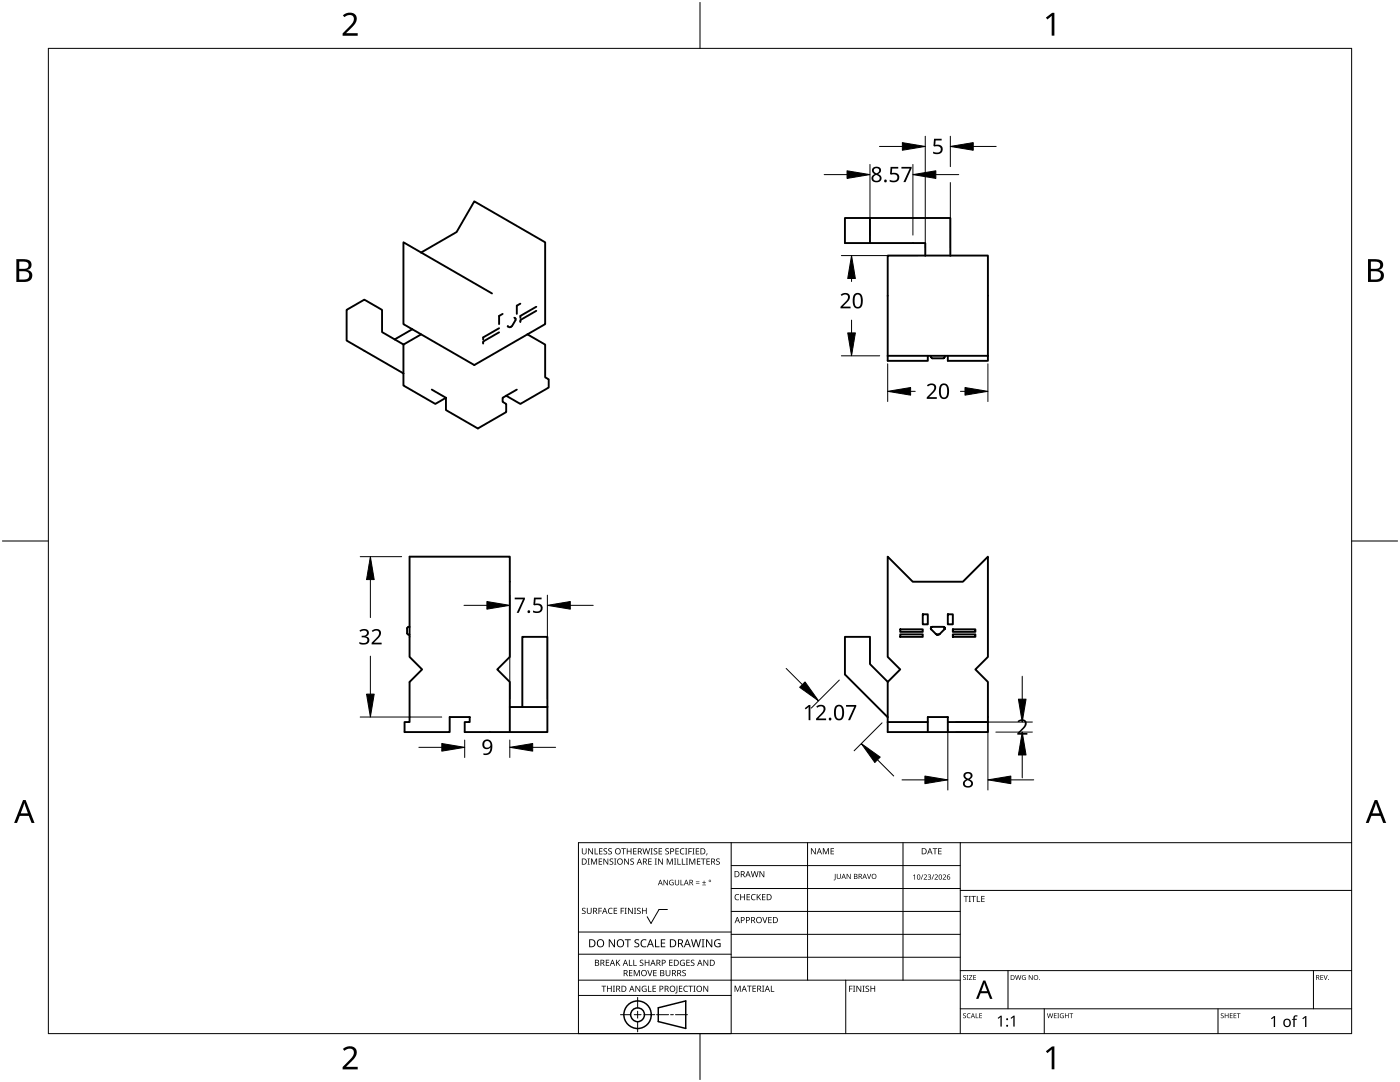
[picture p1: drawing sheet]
<svg xmlns="http://www.w3.org/2000/svg" width="279mm" height="216mm" viewBox="0 0 279 216" stroke-linecap="round" stroke-linejoin="round" font-family="sans-serif">
<g fill="none" stroke="#000" stroke-width=".38">
<path d="M84 50.4l7.1-4.1 3.6-6.1 14.1 8.1v16.4l-3.5 2M84 50.4l14.2 8.2M84.1 50.4l-3.6-2.1v16.4l1.8 1M173.6 43.5h16.1v7.5M173.6 43.5v5M173.6 43.5h-5v5h5M173.6 48.5h11.1v2.5M184.7 51h5M184.7 51h-7.5v21h8v-1M189.7 51h7.5v20M78.8 67.7l1.7 1M78.8 67.7l-2.6-1.4v-4.5l-3.5-2-3.5 2v6.2l11.3 6.5"/>
<path d="M80.5 74.5v2.4l6.4 3.7 2.1-1.2M80.5 68.7v5.8M82.3 65.7l12.4 7.1 10.6-6.1M82.3 65.7l-3.5 2M84.1 66.7l-3.6 2M86.2 77.7l2.8 1.7M99.6 66.3l-3.2 1.8v.5M99.6 65.5l-3.2 1.8v.4M100.3 62.6l-.7 .4v1.7M101 79l-.7 .4v.8l.7 .4v1.6l-5.6 3.3-6.4-3.7v-2.4M101.3 65.1h.1M102.6 63.4l.3 .2v.3l-.7 1.1-.4 .3-.5-.2"/>
<path d="M103.1 77.7l-2.1 1.3M103.8 60.6l-.7 .4v1.6M105.3 66.7l3.5 2.1v6.5l.7 .4v1.6l-5.7 3.3-2.8-1.6M107 62l-3.2 1.9v.4M107 61.2l-3.2 1.8v.5M185.8 71.2h.1M185.8 71v.2M188.5 71v.2l-.2 .3h-2.3l-.2-.3M197.2 71v1h-8v-1M197.2 71h-20M81.7 125.1h-.2l-.3 .2v1.1l.3 .2h.2M177.2 136.1v7"/>
<path d="M177.2 136.1l-3.6-3.6v-5.4h-5v7.5l8.6 8.5M177.2 136.1l2.5-2.5-2.5-2.5v-20l5 5h10l5-5v20l-2.5 2.5 2.5 2.5v8M179.7 126.6h4.5v.5h-4.5zM179.7 125.6h4.5v.5h-4.5zM184.2 122.6h1v2h-1zM185.8 125.4h.1M185.8 125.4v.1M185.8 125.5h.1M185.8 125.2v.2M185.8 125.2h.1M185.8 125.6h.1M185.8 125.6l1.2 1"/>
<path d="M185.9 125.2h-.1M185.9 125.1v.1M185.9 125.1h.1M187 126.6h.1M187.1 126.6h.1M187.3 126.6h-.2M187.3 126.6h.1M187.5 126.5l-.1 .1M187.5 126.5h.1M188.3 125.1h-2.4M188.3 125.1h.1M188.4 125.1h.1"/>
<path d="M188.4 125.1l.1 .1M188.5 125.2h.1M188.5 125.5l-.9 1M188.5 125.2v.1M188.5 125.5h.1M188.5 125.3h.1M188.5 125.3v.1M188.5 125.4v.1M188.5 125.4h.1M189.2 122.6h1v2h-1zM190.2 125.6h4.5v.5h-4.5zM190.2 126.6h4.5v.5h-4.5z"/>
<path d="M101.7 141.1v-5l-2.5-2.5 2.5-2.5v-20h-20v20l2.5 2.5-2.5 2.5v8h-1v2h9v-3h4v1h-1v2h9M101.7 141.1v5M109.2 141.1v5h-7.5M109.2 141.1v-14h-5v14M109.2 141.1h-7.5M177.2 143.1v3h12M177.2 144.1h8M189.2 144.1v-1h-4v3M189.2 144.1h8M189.2 144.1v2M197.2 144.1v2h-8"/>
</g>
<path d="M9.7 9.7h260v196.5h-260z" fill="none" stroke="#000" stroke-width=".2"/>
<path d="M139.7 .5v9.2M.5 108h9.2M269.7 108h9.2M139.7 206.2v9.2" fill="none" stroke="#000" stroke-width=".2"/>
<g fill="#000">
<path d="M68.4 3.1a1.64 1.64 0 0 1 2.8 .4 2.52 2.52 0 0 1-1.2 2.2l-.9 .9h2.3v.5h-3v-.4l1.2-1.2a1.95 1.95 0 0 0 .9-2.2 1.23 1.23 0 0 0-1.8 .1zM208.7 3.5l1.3-.9h.4v4.5h-.5v-4l-.9 .8zM68.4 209.3a1.64 1.64 0 0 1 2.8 .4 2.52 2.52 0 0 1-1.2 2.2l-.9 1h2.3v.5h-3v-.5l1.2-1.2a1.95 1.95 0 0 0 .9-2.1 1.23 1.23 0 0 0-1.8 .1zM208.7 209.8l1.3-1h.4v4.6h-.5v-4l-.9 .7z"/>
<path d="M3.3 51.7h1.3a1.28 1.28 0 0 1 1.7 1.3 1.04 1.04 0 0 1-.9 .9 1.23 1.23 0 0 1 1 1.5 1.23 1.23 0 0 1-1.5 .9h-1.6zM3.8 54.1v1.7h1a.86 .86 0 0 0 1-.9 .86 .86 0 0 0-1.1-.8zM3.8 52.2v1.4h.9a.78 .78 0 0 0 1-.7 .78 .78 0 0 0-1.1-.7z"/>
<path d="M273 51.7h1.3a1.28 1.28 0 0 1 1.7 1.3 1.04 1.04 0 0 1-.8 .9 1.23 1.23 0 0 1 1 1.5 1.23 1.23 0 0 1-1.6 .9h-1.6zM273.6 54.1v1.7h.9a.86 .86 0 0 0 1.1-.9 .86 .86 0 0 0-1.1-.8zM273.6 52.2v1.4h.8a.78 .78 0 0 0 1-.7 .78 .78 0 0 0-1.1-.7z"/>
<path d="M4.6 159.6h.5l1.8 4.6h-.6l-.6-1.4h-1.8l-.5 1.4h-.6zM4.8 160.2l-.7 2.1h1.5z"/>
<path d="M274.3 159.6h.6l1.7 4.6h-.6l-.5-1.4h-1.8l-.6 1.4h-.5zM274.6 160.2l-.7 2.1h1.4z"/>
</g>
<g fill="none" stroke="#000" stroke-width=".2">
<path d="M145.9 168.1v38.1h-30.5v-38.1h154.3M145.9 172.7h45.7M145.9 177.3h45.7M161.2 168.1v27.5M180.2 168.1v27.5M191.6 168.1v38.1M191.6 177.7h78.1M115.4 198.6h30.5M115.4 195.6h76.2M115.4 190.4h30.5M115.4 186h30.5M127.3 199v2.1"/>
<path d="M133.2 181.5h-1.7l-1.6 2.8-.7-1.4M145.9 181.9h45.7M145.9 186.4h45.7M145.9 191h45.7M168.8 195.6v10.6M191.6 193.7h78.1M201.2 193.7v7.6M262.1 193.7v7.6M123.8 202.5h2.1M126.6 202.5h1.3M127.3 201.8v1.4M127.3 203.8v2.1"/>
<path d="M128.6 202.5h2.1M131 202.5h2.4M133.8 202.5h.6M134.8 202.5h2.4M191.6 201.3h78.1M208.4 201.3v4.9M243.1 201.3v4.9"/>
</g>
<g fill="#000">
<path d="M116.1 169.3h.2v.8a.32 .32 0 0 0 .3 .3 .32 .32 0 0 0 .3-.3v-.8h.2v.8a.47 .47 0 0 1-.5 .4 .47 .47 0 0 1-.5-.5zM117.3 171.3h.4l-.1 .1v1l.1 .1h-.4l.1-.1v-1zM117.4 169.3h.2l.6 1v-1h.1v1.2h-.1l-.7-1v1h-.1zM117.9 171.3h.3l.3 1 .4-1h.3v1.2h-.2v-1l-.4 1h-.1l-.4-1v1h-.2zM118.7 169.3h.1v1h.6v.2h-.7zM119.5 171.3h.7v.1h-.6v.4h.5v.2h-.5v.4h.6v.1h-.7zM119.6 169.3h.6v.1h-.5v.4h.5v.1h-.5v.4h.5v.2h-.6zM120.5 169.4l.4-.1h.3l-.1 .1a.25 .25 0 0 0-.4-.1 .25 .25 0 0 0 0 .4l.4 .3 .1 .2-.3 .3-.5-.1v-.1h.2a.27 .27 0 0 0 .4-.1 .27 .27 0 0 0-.3-.3l-.2-.2zM120.4 171.3h.2l.7 1-.1-1h.2v1.2h-.2l-.6-1v1h-.2zM121.4 169.4l.5-.1h.2v.1a.25 .25 0 0 0-.4-.1 .25 .25 0 0 0 0 .4l.4 .3v.2l-.2 .3-.5-.1v-.1h.1a.27 .27 0 0 0 .5-.1 .27 .27 0 0 0-.4-.3l-.2-.2zM121.7 171.4l.4-.1 .3 .1-.1 .1a.25 .25 0 0 0-.4-.1 .25 .25 0 0 0 0 .4 .42 .42 0 0 1 .5 .5 .42 .42 0 0 1-.7 .2l-.1-.2 .2 .1a.27 .27 0 0 0 .5-.2 .27 .27 0 0 0-.4-.3l-.2-.2zM122.6 171.3h.4l-.1 .1v1l.1 .1h-.4l.1-.1v-1z"/>
<path d="M124 169.3h.9v.1h-.4v1.1h-.1v-1.1h-.4zM124.6 171.3h.1l.7 1v-1h.1v1.2h-.2l-.6-1v1h-.1zM125.1 169.3h.1v.5h.7v-.5h.1v1.2h-.1v-.6h-.7v.6h-.1zM125.8 171.4l.5-.1 .2 .1v.1a.25 .25 0 0 0-.4-.1 .25 .25 0 0 0 0 .4 .42 .42 0 0 1 .4 .5 .42 .42 0 0 1-.7 .2v-.2l.1 .1a.27 .27 0 0 0 .5-.2 .27 .27 0 0 0-.4-.3l-.2-.2zM126.4 169.3h.6v.1h-.5v.4h.5v.1h-.5v.4h.5v.2h-.6zM128.2 169.3h.2l.2 1 .3-1h.2l.2 1 .3-1h.1l-.3 1.2h-.1l-.3-1.1-.3 1.1h-.2zM129.4 171.3h.7v.1h-.6v.4h.5v.2h-.5v.4h.6v.1h-.7zM129.8 169.3h.5l-.2 .1v1l.2 .1h-.5l.2-.1v-1zM130.7 171.3h.4l-.1 .1v1l.1 .1h-.4l.1-.1v-1zM130.5 169.4l.4-.1h.3l-.1 .1a.25 .25 0 0 0-.4-.1 .25 .25 0 0 0 0 .4l.4 .3 .1 .2-.2 .3-.6-.1v-.1h.2a.27 .27 0 0 0 .4-.1 .27 .27 0 0 0-.3-.3l-.2-.2zM131.4 169.3h.7v.1h-.5v.4h.5v.1h-.5v.4h.5v.2h-.7zM131.3 171.3h.2l.7 1v-1h.1v1.2h-.2l-.6-1v1h-.2z"/>
<path d="M132.4 175.6h.2l.6 .9v-.9h.1v1h-.2l-.6-.9v.9h-.1zM132.8 169.4l.4-.1h.3l-.1 .1a.25 .25 0 0 0-.3-.1 .25 .25 0 0 0 0 .4l.4 .3v.2l-.2 .3-.5-.1v-.1h.1a.27 .27 0 0 0 .5-.1 .27 .27 0 0 0-.4-.3l-.2-.2zM133.1 171.3h.2l.4 1 .4-1h.2v1.2h-.2v-1l-.4 1h-.1l-.4-1v1h-.1zM133.7 175.7l.5-.2 .2 .1v.1a.45 .45 0 0 0-.7 .4 .45 .45 0 0 0 .6 .4v-.3h-.2v-.1h.3v.5a.6 .6 0 0 1-.8-.1 .6 .6 0 0 1 .1-.8zM134.5 171.3h.5l-.2 .1v1l.2 .1h-.5l.2-.1v-1zM135.2 171.3h.1v1.1h.6v.1h-.7zM134.8 169.3h.7v.1h-.6v.4h.5v.1h-.5v.4h.6v.2h-.7zM134.7 175.6h.1v.7a.28 .28 0 0 0 .3 .2 .28 .28 0 0 0 .3-.2v-.7h.1v.7a.42 .42 0 0 1-.4 .4 .42 .42 0 0 1-.4-.4zM135.8 175.6h.2v.9h.4v.1h-.6zM136.1 171.3h.1v1.1h.6v.1h-.7zM135.8 169.4l.4-.1h.4l-.1 .1h-.2a.49 .49 0 0 0-.4 .6 .49 .49 0 0 0 .7 .3 .52 .52 0 0 1-.7 .1 .52 .52 0 0 1-.2-.6zM136.7 169.3h.5l-.2 .1v1l.2 .1h-.5l.2-.1v-1z"/>
<path d="M136.9 171.3h.4l-.1 .1v1l.1 .1h-.4l.1-.1v-1zM137.4 169.3h.7v.1h-.6v.4h.5v.2h-.5v.5h-.1zM137.5 171.3h.3l.3 1 .4-1h.3v1.2h-.2v-1l-.4 1h-.1l-.4-1v1h-.2zM138.2 169.3h.4l-.1 .1v1l.1 .1h-.4l.1-.1v-1zM138.9 176.2h.7v.1h-.7zM138.9 175.9h.7v.1h-.7zM138.9 169.3h.6v.1h-.5v.4h.5v.1h-.5v.4h.5v.2h-.6zM139.1 171.3h.7v.1h-.6v.4h.5v.2h-.5v.4h.6v.1h-.7zM140.1 176.5h.8v.1h-.8zM139.9 171.3h.9v.1h-.4v1.1h-.1v-1.1h-.4zM140.5 175.7h.1v.3h.3v.2h-.3v.3h-.1v-.3h-.4v-.2h.4zM141 170.3h.2l-.3 .4z"/>
<path d="M141 171.3h.7v.1h-.6v.4h.5v.2h-.5v.4h.6v.1h-.7zM143 171.4l.4-.1 .2 .1v.1a.25 .25 0 0 0-.4-.1 .25 .25 0 0 0 0 .4 .42 .42 0 0 1 .5 .5 .42 .42 0 0 1-.7 .2l-.1-.2 .2 .1a.27 .27 0 0 0 .4-.2 .27 .27 0 0 0-.3-.3l-.3-.2zM146.8 178.6l.4-.2 .3 .1v.1a.49 .49 0 0 0-.7 .4 .49 .49 0 0 0 .7 .5 .52 .52 0 0 1-.7 0 .52 .52 0 0 1-.2-.6zM147.7 178.4h.2v.5h.6v-.5h.2v1.2h-.2v-.5h-.6v.5h-.2zM149 178.4h.7v.1h-.5v.4h.4v.2h-.4v.4h.5v.1h-.7zM150 178.6l.5-.2 .3 .1-.1 .1a.49 .49 0 0 0-.7 .4 .49 .49 0 0 0 .8 .5 .52 .52 0 0 1-.7 0 .52 .52 0 0 1-.2-.6zM149.8 173.8h.2l.3 1.1 .2-1.1h.2l.3 1.1 .2-1.1h.2l-.3 1.2h-.2l-.3-1-.3 1h-.1zM151 178.4h.2v.6l.5-.6h.2l-.5 .5 .5 .7h-.2l-.4-.6-.1 .6h-.2zM151.6 173.8h.1l.7 1v-1h.1v1.2h-.1l-.7-1v1h-.1zM152.1 178.4h.7v.1h-.6v.4h.5v.2h-.5v.4h.6v.1h-.7zM161.8 169.3h.2l.7 1v-1h.1v1.2h-.2l-.6-1v1h-.2zM164.2 169.3h.2l.4 .9 .4-.9h.2v1.2h-.1v-1.1l-.4 1.1h-.1l-.4-1.1v1.1h-.2z"/>
<path d="M165.8 169.3h.6v.1h-.5v.4h.5v.1h-.5v.4h.5v.2h-.6zM166.6 174.4h.1v1l-.3 .3v-.2l.2-.1zM167 174.4h.1v.6a.26 .26 0 0 0 .3 .3 .26 .26 0 0 0 .3-.3v-.6h.1v.6a.39 .39 0 0 1-.4 .4 .39 .39 0 0 1-.4-.4zM169 174.4h.1l.6 .8v-.8h.1v1h-.2l-.5-.9v.9h-.1zM173 174.4h.2l.2 .8 .3-.8h.2l-.4 1h-.1zM182.2 174.7l.4-.2v1h-.1v-.9l-.2 .2zM184.1 174.5h.2l-.4 1h-.1zM184.4 174.6a.37 .37 0 0 1 .5 0 .37 .37 0 0 1-.2 .6l-.2 .2h.5v.1h-.7l.3-.4a.27 .27 0 0 0 .3-.3 .27 .27 0 0 0-.4-.2zM185.2 174.6h.5l.1 .2-.2 .2a.32 .32 0 0 1 .2 .4 .32 .32 0 0 1-.5 .1l-.1-.1a.26 .26 0 0 0 .3 .1 .26 .26 0 0 0 .1-.4l-.3-.2a.23 .23 0 0 0 .3 0 .23 .23 0 0 0-.1-.4 .23 .23 0 0 0-.3 .2zM186.3 174.5h.1l-.4 1h-.1zM186.1 169.3h.9v.1h-.3v1.1h-.2v-1.1h-.4zM186.5 174.6a.37 .37 0 0 1 .6 0 .37 .37 0 0 1-.2 .6l-.2 .2h.5v.1h-.7l.3-.4a.27 .27 0 0 0 .2-.3 .27 .27 0 0 0-.3-.2z"/>
<path d="M187.2 169.3h.7v.1h-.5v.4h.5v.1h-.5v.4h.5v.2h-.7zM188.2 174.6a.37 .37 0 0 1 .5 0 .37 .37 0 0 1-.2 .6l-.2 .2h.5v.1h-.7l.3-.4a.27 .27 0 0 0 .3-.3 .27 .27 0 0 0-.4-.2zM192.3 178.8h.9v.1h-.3v1.1h-.2v-1.1h-.4zM193.3 178.8h.5l-.2 .1v1l.2 .1h-.5l.2-.1v-1zM193.8 178.8h1v.1h-.4v1.1h-.2v-1.1h-.4zM194.9 178.8h.2v1.1h.5v.1h-.7zM195.8 178.8h.7v.1h-.5v.4h.5v.1h-.5v.5h.5v.1h-.7zM116.2 181.3l.4-.2 .3 .1-.1 .1a.25 .25 0 0 0-.4-.1 .25 .25 0 0 0 0 .4l.4 .2 .1 .3-.3 .3-.5-.1v-.1h.2a.27 .27 0 0 0 .4-.1 .27 .27 0 0 0-.3-.3l-.2-.2zM117.1 181.1h.2v.8a.32 .32 0 0 0 .3 .3 .32 .32 0 0 0 .3-.3v-.8h.2v.8a.47 .47 0 0 1-.5 .5 .47 .47 0 0 1-.5-.5zM119.4 181.1h.7v.2h-.5v.4h.5v.1h-.5v.6h-.2zM120 196.7h1v.1h-.4v1.1h-.2v-1.1h-.4zM120.9 191.5h.7v.1h-.5v.4h.4v.2h-.4v.4h.5v.1h-.7z"/>
<path d="M121.5 181.3l.4-.2 .4 .1-.1 .1a.49 .49 0 0 0-.7 .5 .49 .49 0 0 0 .7 .4 .52 .52 0 0 1-.6 .1 .52 .52 0 0 1-.3-.6zM121.1 196.7h.2v.5h.6v-.5h.2v1.2h-.2v-.6h-.6v.6h-.2zM121.5 187.4h.2l.9 1.3v-1.3h.1v1.6h-.2l-.8-1.3v1.3h-.2zM122.3 196.7h.4l-.1 .1v1l.1 .1h-.4l.2-.1v-1zM122.5 181.1h.7v.2h-.6v.4h.5v.1h-.5v.4h.6v.2h-.7zM122.9 191.5h.2v.6l.5-.6h.2l-.5 .5 .5 .7h-.2l-.4-.6-.1 .6h-.2zM123.9 181.1h.6v.2h-.5v.4h.5v.1h-.5v.6h-.1zM124.7 181.1h.4l-.2 .2v.9l.2 .2h-.4l.1-.2v-.9zM124.7 187.4h1.2v.2h-.5v1.4h-.2v-1.4h-.5zM125.5 191.5h.2v1.1h.5v.1h-.7zM125.5 193.6h.7v.1h-.5v.4h.5v.1h-.5v.4h.5v.2h-.7zM125.3 181.1h.2l.7 1.1-.1-1.1h.2v1.3h-.2l-.6-1v1h-.2z"/>
<path d="M126.4 191.5h.2v1.1h.5v.1h-.7zM126.5 181.1h.5l-.2 .2v.9l.2 .2h-.5l.2-.2v-.9zM126.5 193.6h.2l.4 1 .4-1h.2v1.2h-.2v-1.1l-.4 1.1h-.1l-.4-1.1v1.1h-.1zM126.7 187.6l.3-.2 .6 .1-.2 .1a.33 .33 0 0 0-.6 .2 .33 .33 0 0 0 .4 .4 .47 .47 0 0 1 .4 .6 .47 .47 0 0 1-.7 .2h-.3v-.2h.2a.35 .35 0 0 0 .6-.2 .35 .35 0 0 0-.5-.4l-.3-.2zM126.8 196.7h.2l.6 1v-1h.2v1.2h-.2l-.7-1 .1 1h-.2zM127.2 181.3l.4-.2 .3 .1-.1 .1a.25 .25 0 0 0-.4-.1 .25 .25 0 0 0 0 .4l.4 .2 .1 .3-.3 .3-.5-.1v-.1h.2a.27 .27 0 0 0 .4-.1 .27 .27 0 0 0-.3-.3l-.2-.2zM127.7 191.6l.5-.1 .2 .1v.1a.25 .25 0 0 0-.4-.1 .25 .25 0 0 0 0 .4l.4 .2v.3l-.2 .2h-.5v-.2l.1 .1a.27 .27 0 0 0 .5-.2 .27 .27 0 0 0-.4-.3l-.2-.2zM128 187.6l.6-.2 .4 .1v.2a.64 .64 0 0 0-1 .5 .64 .64 0 0 0 1 .6v.2a.83 .83 0 0 1-1.1-.3 .83 .83 0 0 1 .1-1.1zM128.2 196.8l.6-.1 .2 .1v.1a.5 .5 0 0 0-.8 .4 .5 .5 0 0 0 .7 .5v-.4h-.3v-.1h.4v.6a.66 .66 0 0 1-.8-.2 .66 .66 0 0 1 0-.9zM128.1 181.1h.2v.6h.6v-.6h.2v1.3h-.2v-.6h-.6v.6h-.2zM129.2 193.6h.1l.4 1 .3-1h.2l-.4 1.2h-.2zM129.3 196.7h.2v1.1h.5v.1h-.7z"/>
<path d="M128.7 191.5h.1v.5h.6v-.5h.2v1.2h-.2v-.5h-.6v.5h-.1zM130.7 187.4h.2v1.4h.7v.2h-.9zM130.2 196.7h.7v.1h-.5v.4h.5v.1h-.5v.5h.5v.1h-.7zM130.4 193.6h.6v.1h-.5v.4h.5v.1h-.5v.4h.5v.2h-.6zM131.9 187.4h.9v.2h-.7v.5h.6v.2h-.6v.5h.7v.2h-.9zM132.8 193.6h.2v.7a.32 .32 0 0 0 .3 .4 .32 .32 0 0 0 .3-.4v-.7h.2v.7a.47 .47 0 0 1-.5 .5 .47 .47 0 0 1-.5-.5zM133.5 191.5h.7v.1h-.5v.4h.5v.2h-.5v.4h.5v.1h-.7zM135 196.7h.2v1.3l-.1 .2h-.3l-.1-.1 .3-.2zM135.5 196.7h.7v.1h-.5v.4h.4v.1h-.4v.5h.5v.1h-.7zM135.8 191.7l.5-.2 .4 .1-.1 .1a.5 .5 0 0 0-.8 .4 .5 .5 0 0 0 .7 .5v-.4h-.2v-.1h.4v.6a.66 .66 0 0 1-.9-.1 .66 .66 0 0 1 0-.9zM136.2 193.7l.4-.2 .3 .1-.1 .1a.25 .25 0 0 0-.4-.1 .25 .25 0 0 0 0 .4 .42 .42 0 0 1 .5 .6 .42 .42 0 0 1-.7 .2l-.1-.2h.2a.27 .27 0 0 0 .5-.1 .27 .27 0 0 0-.4-.3l-.2-.2zM136.5 196.8l.5-.1 .3 .1-.1 .1a.49 .49 0 0 0-.7 .4 .49 .49 0 0 0 .8 .4 .52 .52 0 0 1-.7 .1 .52 .52 0 0 1-.2-.6z"/>
<path d="M137 191.5h.7v.1h-.6v.4h.5v.2h-.5v.4h.6v.1h-.7zM137.4 196.7h.9v.1h-.4v1.1h-.1v-1.1h-.4zM137.9 191.6l.4-.1 .3 .1-.1 .1a.25 .25 0 0 0-.4-.1 .25 .25 0 0 0 0 .4l.4 .2 .1 .3-.2 .2h-.6v-.2l.2 .1a.27 .27 0 0 0 .5-.2 .27 .27 0 0 0-.4-.3l-.2-.2zM138.4 196.7h.4l-.1 .1v1l.1 .1h-.4l.1-.1v-1zM137.9 187.4h.2l.3 1.4 .4-1.4h.2l.4 1.4 .3-1.4h.2l-.4 1.6h-.2l-.4-1.3-.4 1.3h-.2zM140 187.4h.6l-.2 .2v1.3l.2 .1h-.6l.2-.1v-1.3zM140.4 196.7h.1l.7 1v-1h.1v1.2h-.1l-.7-1v1h-.1zM140.4 191.5h.2l.6 1v-1h.1v1.2h-.1l-.7-1v1h-.1zM140.9 187.4h.2l.9 1.3v-1.3h.2v1.6h-.3l-.8-1.3v1.3h-.2zM142.7 187.6l.7-.2 .4 .1-.1 .2a.65 .65 0 0 0-1 .5 .65 .65 0 0 0 .9 .6v-.4h-.3v-.2h.5v.7a.86 .86 0 0 1-1.1-.1 .86 .86 0 0 1 0-1.2zM146.6 196.7h.2l.4 1 .4-1h.2v1.2h-.1v-1.1l-.4 1.1h-.2l-.4-1.1v1.1h-.1zM149.1 196.7h.9v.1h-.4v1.1h-.1v-1.1h-.4z"/>
<path d="M150.2 196.7h.7v.1h-.6v.4h.5v.1h-.5v.5h.6v.1h-.7zM152.1 183h.2l.3 1 .4-1h.2l-.5 1.2h-.1zM152.1 196.7h.4l-.1 .1v1l.1 .1h-.4l.1-.1v-1zM153.8 196.7h.2v1.1h.5v.1h-.7zM153.3 183h.7v.1h-.5v.4h.5v.1h-.5v.5h.5v.1h-.7zM169.5 196.7h.6v.1h-.5v.5h.5v.1h-.5v.5h-.1zM170.2 196.7h.5l-.2 .1v1l.2 .1h-.5l.2-.1v-1zM170.9 196.7h.2l.6 1v-1h.2v1.2h-.2l-.6-1v1h-.2zM172.1 196.7h.5l-.2 .1v1l.2 .1h-.5l.2-.1v-1zM172.8 196.8l.4-.1h.2v.2a.25 .25 0 0 0-.4-.1 .25 .25 0 0 0 0 .4l.4 .2 .1 .3-.3 .2h-.5v-.2l.2 .1a.27 .27 0 0 0 .4-.2 .27 .27 0 0 0-.3-.3l-.3-.2zM173.7 196.7h.2v.5h.6v-.5h.2v1.2h-.2v-.6h-.6v.6h-.2zM192.2 194.7l.4-.1h.2l-.1 .1a.24 .24 0 0 0-.3 0 .24 .24 0 0 0-.1 .3 .24 .24 0 0 0 .4 .1l.1 .1-.1 .3h-.4l-.1-.1a.24 .24 0 0 0 .3 .1 .24 .24 0 0 0 .1-.3l-.4-.3z"/>
<path d="M192.9 194.6h.4l-.1 .1v.7l.1 .1h-.4l.1-.1v-.7zM193.4 194.6h.6l-.5 .8h.6v.1h-.7l.5-.8h-.5zM194.2 194.6h.6v.1h-.4v.3h.4v.1h-.4v.3h.4v.1h-.6zM202.6 194.6h.1l.2 .8 .2-.8h.2l.2 .8 .2-.8h.1l-.2 .9h-.2l-.2-.8-.2 .8h-.2zM204.1 194.7l.3-.1h.3l-.1 .1a.4 .4 0 0 0-.6 .4 .4 .4 0 0 0 .6 .3v-.3l-.2-.1h.3v.5a.53 .53 0 0 1-.7-.1 .53 .53 0 0 1 .1-.7zM205.3 194.6h.2l.5 .8v-.8h.1v.9h-.2l-.5-.8v.8h-.1zM263.5 194.6h.6v.1h-.5v.3h.4v.1h-.4v.3h.5v.1h-.6zM264.1 194.6h.2l.2 .8 .3-.8h.2l-.4 .9h-.1zM192.2 202.3l.4-.1h.2l-.1 .1a.24 .24 0 0 0-.3 0 .24 .24 0 0 0-.1 .3 .24 .24 0 0 0 .4 .1l.1 .2-.1 .2-.4 .1-.1-.2a.24 .24 0 0 0 .3 .1 .24 .24 0 0 0 .1-.3l-.4-.2zM193.1 202.3l.6-.1-.3 .1a.4 .4 0 0 0-.3 .5 .4 .4 0 0 0 .5 .2 .46 .46 0 0 1-.6 0 .46 .46 0 0 1 .1-.7zM194.7 202.2h.1v.8h.5v.2h-.6zM195.4 202.2h.6v.1h-.4v.3h.4v.1h-.4v.4h.4v.1h-.6z"/>
<path d="M199.1 203.1l.6-.4h.2v2.1h-.2v-1.9l-.5 .4zM201.7 203.1l.6-.4h.2v2.1h-.3v-1.9l-.4 .4zM209 202.2h.1l.2 .8 .2-.8h.1l.3 .8 .2-.8h.1l-.3 1h-.1l-.2-.9-.3 .9h-.1zM210.3 202.2h.6v.1h-.4v.3h.3v.1h-.3v.4h.4v.1h-.6zM211 202.2h.4l-.2 .1v.8l.2 .1h-.4l.1-.1v-.8zM211.6 202.3l.7-.1-.1 .1a.4 .4 0 0 0-.6 .4 .4 .4 0 0 0 .6 .3v-.2l-.2-.2h.3v.5a.53 .53 0 0 1-.7-.1 .53 .53 0 0 1 0-.7zM212.5 202.2h.2v.4h.5v-.4h.1v1h-.1v-.5h-.5v.5h-.2zM213.4 202.2h.8v.1h-.3v.9h-.2v-.9h-.3zM243.7 202.3l.3-.1h.2v.1a.24 .24 0 0 0-.3 0 .24 .24 0 0 0-.1 .3 .24 .24 0 0 0 .3 .1l.1 .2-.1 .2-.4 .1-.1-.2a.24 .24 0 0 0 .4 .1 .24 .24 0 0 0 0-.3l-.3-.2zM244.4 202.2h.2v.4h.5v-.4h.1v1h-.1v-.5h-.5v.5h-.2zM245.4 202.2h.6v.1h-.4v.3h.4v.1h-.4v.4h.4v.1h-.6zM246.2 202.2h.5v.1h-.4v.3h.4v.1h-.4v.4h.4v.1h-.5z"/>
<path d="M246.8 202.2h.8v.1h-.3v.9h-.2v-.9h-.3zM253.7 203.2l.6-.5h.2v2.2h-.3v-1.9l-.4 .4zM258.2 202.7l.3-.1h.5l-.1 .3-.4-.1-.1 .2v.3h.4v.2h-.4v1.4h-.3v-1.4h-.3l.3-.2zM259.9 203.2l.6-.5h.2v2.2h-.2v-1.9l-.5 .4z"/>
<path d="M116.1 171.3h.4a.61 .61 0 0 1 .6 .6 .61 .61 0 0 1-.6 .6h-.4zM116.3 171.4v1h.1a.48 .48 0 0 0 .5-.5 .48 .48 0 0 0-.4-.5z"/>
<path d="M122.7 169.9a.61 .61 0 0 1 1.2 0 .61 .61 0 0 1-1.2 0zM123 169.5a.47 .47 0 0 0-.1 .7 .47 .47 0 0 0 .8 0v-.1a.45 .45 0 0 0-.1-.6 .45 .45 0 0 0-.6 0z"/>
<path d="M123.1 171.9a.61 .61 0 0 1 1.2 0 .61 .61 0 0 1-1.2 0zM123.5 171.5l-.2 .4a.45 .45 0 0 0 .7 .4 .45 .45 0 0 0 0-.8l-.2-.1z"/>
<path d="M127.3 169.3h.3a.35 .35 0 0 1 .5 .2 .35 .35 0 0 1-.3 .4l.4 .6h-.2l-.3-.5h-.3v.5h-.1zM127.4 169.4v.4h.2a.23 .23 0 0 0 .3-.2 .23 .23 0 0 0-.3-.2z"/>
<path d="M127.5 171.3h.2l.4 1.2h-.1l-.2-.4h-.4l-.2 .4h-.1zM127.6 171.5l-.2 .5h.4z"/>
<path d="M128.3 171.3h.3a.35 .35 0 0 1 .5 .2 .35 .35 0 0 1-.3 .5l.4 .5h-.2l-.3-.5h-.2v.5h-.2zM128.5 171.4v.5h.1a.23 .23 0 0 0 .3-.2 .23 .23 0 0 0-.3-.3z"/>
<path d="M131.7 175.5h.1l.5 1.1h-.2l-.1-.3h-.4l-.2 .3h-.1zM131.8 175.7l-.2 .5h.4z"/>
<path d="M133.8 169.3h.6l.1 .2-.1 .4-.5 .1v.5h-.1zM133.9 169.4v.5a.29 .29 0 0 0 .5-.3 .29 .29 0 0 0-.5-.2z"/>
<path d="M136.9 175.5h.1l.4 1.1h-.1l-.1-.3h-.5l-.1 .3h-.1zM137 175.7l-.2 .5h.3z"/>
<path d="M137.6 175.6h.3a.31 .31 0 0 1 .4 .2 .31 .31 0 0 1-.2 .4l.3 .4h-.2l-.2-.4h-.3v.4h-.1zM137.7 175.7v.4h.2a.21 .21 0 0 0 .3-.2 .21 .21 0 0 0-.3-.2z"/>
<path d="M139.8 169.3h.4a.54 .54 0 0 1 .6 .6 .56 .56 0 0 1-.7 .6h-.3zM140 169.4v.9h.1a.48 .48 0 0 0 .5-.4 .48 .48 0 0 0-.4-.5z"/>
<path d="M141.4 175.8a.25 .25 0 0 1 .5 0 .25 .25 0 0 1-.5 0zM141.5 175.8a.15 .15 0 0 0 .3 0 .15 .15 0 0 0-.3 0z"/>
<path d="M141.9 171.3h.4a.35 .35 0 0 1 .4 .2 .35 .35 0 0 1-.2 .5l.3 .5h-.2l-.3-.5h-.2v.5h-.2zM142.1 171.4v.5h.2a.23 .23 0 0 0 .2-.2 .23 .23 0 0 0-.2-.3z"/>
<path d="M146.6 173.8h.4a.61 .61 0 0 1 .6 .6 .61 .61 0 0 1-.7 .6h-.3zM146.8 174v.9h.1a.43 .43 0 0 0 .5-.5 .41 .41 0 0 0-.4-.4z"/>
<path d="M147.8 173.8h.4a.35 .35 0 0 1 .4 .3 .35 .35 0 0 1-.2 .4l.3 .5h-.2l-.3-.5h-.2v.5h-.2zM148 174v.4h.2a.23 .23 0 0 0 .3-.2 .23 .23 0 0 0-.3-.2z"/>
<path d="M149.2 173.8h.1l.5 1.2h-.1l-.2-.3h-.5l-.1 .3h-.2zM149.3 174l-.2 .5h.4z"/>
<path d="M153 178.4h.4a.55 .55 0 0 1 .6 .6 .56 .56 0 0 1-.6 .6h-.4zM153.2 178.5v1h.1a.48 .48 0 0 0 .5-.5 .48 .48 0 0 0-.4-.5z"/>
<path d="M163.4 169.2h.2l.5 1.3h-.2l-.2-.4h-.4l-.2 .4h-.1zM163.5 169.4l-.2 .6h.4z"/>
<path d="M168.3 174.4h.1l.4 1h-.1l-.1-.3h-.4l-.2 .3h-.1zM168.4 174.5l-.2 .5h.3z"/>
<path d="M170.4 174.4h.3a.26 .26 0 0 1 .4 .1 .26 .26 0 0 1-.2 .4 .27 .27 0 0 1 .2 .3 .27 .27 0 0 1-.3 .2h-.4zM170.6 174.9v.4h.2a.19 .19 0 0 0 .2-.2 .19 .19 0 0 0-.2-.2zM170.6 174.5v.3h.1a.18 .18 0 0 0 .3-.2 .17 .17 0 0 0-.3-.1z"/>
<path d="M171.4 174.4h.2a.29 .29 0 0 1 .4 .2 .29 .29 0 0 1-.2 .3l.3 .5h-.2l-.2-.4h-.2v.4h-.1zM171.5 174.5v.4h.1a.2 .2 0 0 0 .3-.2 .2 .2 0 0 0-.3-.2z"/>
<path d="M172.5 174.4h.1l.4 1h-.1l-.1-.3h-.4l-.2 .3h-.1zM172.6 174.5l-.2 .5h.3z"/>
<path d="M173.9 174.9a.51 .51 0 0 1 1 0 .51 .51 0 0 1-1 0zM174.1 174.9a.4 .4 0 0 0 .8 0 .4 .4 0 0 0-.8 0z"/>
<path d="M183.1 174.6h.4l.2 .5a.38 .38 0 0 1-.5 .4 .38 .38 0 0 1-.2-.6zM183.2 174.6l-.1 .2a.38 .38 0 0 0 .3 .6 .41 .41 0 0 0 .2-.5 .41 .41 0 0 0-.4-.3z"/>
<path d="M184 169.3h.3a.61 .61 0 0 1 .6 .6 .61 .61 0 0 1-.6 .6h-.3zM184.1 169.4v.9h.2a.43 .43 0 0 0 .5-.4 .41 .41 0 0 0-.5-.5z"/>
<path d="M185.5 169.2h.1l.5 1.3h-.1l-.2-.4h-.5l-.1 .4h-.2zM185.6 169.4l-.2 .6h.4z"/>
<path d="M187.5 174.6h.4l.1 .5a.38 .38 0 0 1-.4 .4 .38 .38 0 0 1-.3-.6zM187.5 174.6v.2a.38 .38 0 0 0 .3 .6 .41 .41 0 0 0 .1-.5 .41 .41 0 0 0-.4-.3z"/>
<path d="M189.1 174.6l.5-.1-.4 .2-.1 .3a.33 .33 0 0 1 .5 .1 .33 .33 0 0 1-.2 .5 .33 .33 0 0 1-.4-.4zM189.1 175.2a.22 .22 0 0 0 .4 0 .22 .22 0 0 0-.4 0z"/>
<path d="M118.4 181.1h.3a.35 .35 0 0 1 .4 .3 .35 .35 0 0 1-.2 .4l.3 .6h-.1l-.3-.5h-.3v.5h-.1zM118.5 181.3v.4h.2a.23 .23 0 0 0 .3-.2 .23 .23 0 0 0-.3-.2z"/>
<path d="M118.7 191.5h.4a.31 .31 0 0 1 .4 .2 .31 .31 0 0 1-.2 .4 .33 .33 0 0 1 .3 .4 .33 .33 0 0 1-.4 .2h-.5zM118.9 192.2v.4h.2a.23 .23 0 0 0 .3-.2 .23 .23 0 0 0-.3-.2zM118.9 191.6v.4h.2a.21 .21 0 0 0 .3-.2 .21 .21 0 0 0-.3-.2z"/>
<path d="M117.6 187.4h.5a.71 .71 0 0 1 .7 .8 .73 .73 0 0 1-.8 .8h-.4zM117.8 187.6v1.2h.2a.56 .56 0 0 0 .6-.6 .54 .54 0 0 0-.6-.6z"/>
<path d="M119.8 191.5h.4a.35 .35 0 0 1 .4 .3 .35 .35 0 0 1-.2 .4l.3 .5h-.2l-.3-.5h-.2v.5h-.2zM120 191.6v.5h.2a.23 .23 0 0 0 .3-.2 .23 .23 0 0 0-.3-.3z"/>
<path d="M119.3 187.6a.74 .74 0 0 1 .9-.1 .74 .74 0 0 1 .4 .7 .77 .77 0 0 1-1.1 .8 .77 .77 0 0 1-.3-1.3zM119.5 187.7l-.2 .5a.56 .56 0 0 0 .7 .6 .56 .56 0 0 0 .3-.9 .51 .51 0 0 0-.8-.2z"/>
<path d="M120.6 181.1h.2l.4 1.3h-.1l-.2-.4h-.4l-.2 .4h-.1zM120.7 181.3l-.2 .6h.4z"/>
<path d="M122.2 191.5h.1l.5 1.2h-.2l-.1-.3h-.5l-.2 .3h-.1zM122.2 191.7l-.2 .5h.4z"/>
<path d="M123 196.7h.3a.35 .35 0 0 1 .4 .2 .35 .35 0 0 1-.2 .5l.3 .5h-.1l-.3-.5h-.3v.5h-.1zM123.1 196.8v.5h.2a.23 .23 0 0 0 .3-.3 .23 .23 0 0 0-.3-.2z"/>
<path d="M123.3 187.6a.74 .74 0 0 1 .8-.1 .74 .74 0 0 1 .5 .7 .77 .77 0 0 1-1.1 .8 .77 .77 0 0 1-.3-1.3zM123.5 187.7l-.2 .5a.56 .56 0 0 0 .7 .6 .56 .56 0 0 0 .3-.9 .51 .51 0 0 0-.8-.2z"/>
<path d="M124.5 193.6h.3a.35 .35 0 0 1 .4 .2 .35 .35 0 0 1-.2 .4l.3 .6h-.1l-.3-.5h-.3v.5h-.1zM124.6 193.7v.4h.2a.23 .23 0 0 0 .3-.2 .23 .23 0 0 0-.3-.2z"/>
<path d="M124 196.7h.4a.54 .54 0 0 1 .6 .6 .56 .56 0 0 1-.6 .6h-.4zM124.2 196.8v1h.2a.48 .48 0 0 0 .5-.5 .48 .48 0 0 0-.5-.5z"/>
<path d="M124.7 191.5h.2l.4 1.2h-.1l-.2-.3h-.4l-.2 .3h-.1zM124.8 191.7l-.2 .5h.4z"/>
<path d="M126 196.7h.2l.4 1.2h-.1l-.2-.4h-.4l-.2 .4h-.1zM126.1 196.8l-.2 .6h.4z"/>
<path d="M127.9 194.2a.61 .61 0 0 1 1.2 0 .61 .61 0 0 1-1.2 0zM128.2 193.8l-.1 .4a.45 .45 0 0 0 .7 .4 .45 .45 0 0 0 0-.8l-.2-.1z"/>
<path d="M129.7 187.4h.2l.6 1.6h-.2l-.2-.5h-.6l-.2 .5h-.2zM129.8 187.6l-.2 .7h.5z"/>
<path d="M130.2 191.5h.2l.5 1.2h-.2l-.2-.3h-.4l-.2 .3h-.1zM130.3 191.7l-.2 .5h.4z"/>
<path d="M131 191.5h.4a.35 .35 0 0 1 .4 .3 .35 .35 0 0 1-.2 .4l.3 .5h-.2l-.3-.5h-.2v.5h-.2zM131.2 191.6v.5h.2a.23 .23 0 0 0 .2-.2 .23 .23 0 0 0-.3-.3z"/>
<path d="M131.8 193.6h.3a.31 .31 0 0 1 .4 .1 .31 .31 0 0 1-.2 .4 .33 .33 0 0 1 .3 .4 .33 .33 0 0 1-.4 .3h-.4zM131.9 194.2v.4h.3a.23 .23 0 0 0 .2-.2 .23 .23 0 0 0-.3-.2zM131.9 193.7v.4h.2a.21 .21 0 0 0 .3-.2 .21 .21 0 0 0-.3-.2z"/>
<path d="M131.6 196.7h.5l.3 .3-.1 .3-.5 .1v.5h-.2zM131.8 196.8v.5a.29 .29 0 0 0 .4-.2 .29 .29 0 0 0-.4-.3z"/>
<path d="M132.6 196.7h.4a.35 .35 0 0 1 .4 .2 .35 .35 0 0 1-.2 .5l.3 .5h-.2l-.3-.5h-.2v.5h-.2zM132.8 196.8v.5h.2a.23 .23 0 0 0 .3-.3 .23 .23 0 0 0-.3-.2z"/>
<path d="M132.1 191.5h.5l.2 .3-.1 .4-.5 .1v.4h-.1zM132.2 191.6v.5a.29 .29 0 0 0 .5-.2 .29 .29 0 0 0-.5-.3z"/>
<path d="M134.1 193.6h.3a.35 .35 0 0 1 .5 .2 .35 .35 0 0 1-.3 .4l.4 .6h-.2l-.3-.5h-.2v.5h-.2zM134.3 193.7v.4h.1a.23 .23 0 0 0 .3-.2 .23 .23 0 0 0-.3-.2z"/>
<path d="M133.5 197.3a.65 .65 0 0 1 1.3 0 .65 .65 0 0 1-1.3 0zM133.9 196.9a.47 .47 0 0 0-.1 .7 .47 .47 0 0 0 .7 0l.1-.1a.45 .45 0 0 0-.1-.6 .45 .45 0 0 0-.6 0z"/>
<path d="M133.7 187.4h.5a.71 .71 0 0 1 .8 .8 .73 .73 0 0 1-.9 .8h-.4zM133.9 187.6v1.2h.2a.56 .56 0 0 0 .6-.6 .54 .54 0 0 0-.6-.6z"/>
<path d="M135.2 193.6h.3a.35 .35 0 0 1 .4 .2 .35 .35 0 0 1-.2 .4l.3 .6h-.1l-.3-.5h-.3v.5h-.1zM135.3 193.7v.4h.2a.23 .23 0 0 0 .3-.2 .23 .23 0 0 0-.3-.2z"/>
<path d="M134.5 191.5h.4a.54 .54 0 0 1 .6 .6 .56 .56 0 0 1-.7 .6h-.3zM134.6 191.6v1h.2a.48 .48 0 0 0 .5-.5 .48 .48 0 0 0-.5-.5z"/>
<path d="M135.3 187.4h.4a.45 .45 0 0 1 .6 .3 .45 .45 0 0 1-.3 .6l.4 .7h-.2l-.4-.6h-.3v.6h-.2zM135.5 187.6v.6h.2a.3 .3 0 0 0 .4-.3 .3 .3 0 0 0-.4-.3z"/>
<path d="M137.1 187.4h.2l.6 1.6h-.2l-.2-.5h-.6l-.2 .5h-.2zM137.2 187.6l-.3 .7h.5z"/>
<path d="M139.6 191.5h.1l.5 1.2h-.1l-.2-.3h-.5l-.1 .3h-.2zM139.7 191.7l-.2 .5h.4z"/>
<path d="M138.9 197.3a.61 .61 0 0 1 1.2 0 .61 .61 0 0 1-1.2 0zM139.3 196.9a.47 .47 0 0 0-.1 .7 .47 .47 0 0 0 .7 0v-.1a.45 .45 0 0 0-.1-.6 .45 .45 0 0 0-.5 0z"/>
<path d="M141.7 191.5h.3a.54 .54 0 0 1 .6 .6 .56 .56 0 0 1-.6 .6h-.3zM141.8 191.6v1h.2a.48 .48 0 0 0 .5-.5 .48 .48 0 0 0-.5-.5z"/>
<path d="M147.1 183h.1l.5 1.2h-.2l-.1-.4h-.5l-.1 .4h-.2zM147.1 183.1l-.1 .6h.3z"/>
<path d="M147.9 183h.6l.1 .3-.1 .3-.5 .1v.5h-.1zM148 183.1v.5a.29 .29 0 0 0 .5-.2 .29 .29 0 0 0-.5-.3z"/>
<path d="M148.5 196.7h.1l.5 1.2h-.2l-.1-.4h-.5l-.2 .4h-.1zM148.5 196.8l-.2 .6h.4z"/>
<path d="M148.9 183h.5l.3 .3-.2 .3-.5 .1v.5h-.1zM149 183.1v.5a.29 .29 0 0 0 .5-.2 .29 .29 0 0 0-.5-.3z"/>
<path d="M149.9 183h.3a.35 .35 0 0 1 .5 .2 .35 .35 0 0 1-.3 .5l.4 .5h-.2l-.3-.5h-.2v.5h-.2zM150.1 183.1v.5h.1a.23 .23 0 0 0 .3-.3 .23 .23 0 0 0-.3-.2z"/>
<path d="M151.1 196.7h.4a.35 .35 0 0 1 .4 .2 .35 .35 0 0 1-.2 .5l.3 .5h-.2l-.3-.5h-.2v.5h-.2zM151.3 196.8v.5h.2a.23 .23 0 0 0 .2-.3 .23 .23 0 0 0-.2-.2z"/>
<path d="M150.8 183.6a.61 .61 0 0 1 1.2 0 .61 .61 0 0 1-1.2 0zM151.2 183.2a.47 .47 0 0 0-.1 .7 .47 .47 0 0 0 .7 0v-.1a.45 .45 0 0 0 0-.6 .45 .45 0 0 0-.6 0z"/>
<path d="M153.1 196.7h.1l.5 1.2h-.2l-.1-.4h-.5l-.2 .4h-.1zM153.1 196.8l-.2 .6h.4z"/>
<path d="M154.3 183h.3a.55 .55 0 0 1 .6 .6 .56 .56 0 0 1-.6 .6h-.3zM154.4 183.1v1h.2a.48 .48 0 0 0 .5-.5 .48 .48 0 0 0-.5-.5z"/>
<path d="M196.2 195.7h.4l1.5 3.6h-.5l-.5-1.1h-1.4l-.4 1.1h-.5zM196.4 196.1l-.5 1.7h1.1z"/>
<path d="M201.7 194.6h.3a.49 .49 0 0 1 .5 .5 .49 .49 0 0 1-.5 .4h-.3zM201.8 194.7v.7h.4l.1-.2v-.3z"/>
<path d="M206.2 195.1a.5 .5 0 0 1 1 0 .5 .5 0 0 1-1 0zM206.4 195a.4 .4 0 0 0 .8 0 .4 .4 0 0 0-.8 0z"/>
<path d="M262.7 194.6h.2a.28 .28 0 0 1 .4 .1 .28 .28 0 0 1-.2 .4l.3 .4h-.2l-.2-.4h-.2v.4h-.1zM262.8 194.7v.3h.1a.19 .19 0 0 0 .3-.2 .19 .19 0 0 0-.3-.1z"/>
<path d="M194.1 202.2l.5 1-.3-.3h-.3l-.3 .3zM194.2 202.3l-.2 .4h.3z"/>
<path d="M256.3 203.5a.77 .77 0 0 1 .9-.2 .77 .77 0 0 1 .4 .8 .81 .81 0 0 1-1.1 .8 .81 .81 0 0 1-.3-1.3zM256.6 203.6l-.2 .5a.52 .52 0 0 0 .6 .6 .52 .52 0 0 0 .3-.7 .48 .48 0 0 0-.2-.5 .48 .48 0 0 0-.5 .1z"/>
<circle cx="207.5" cy="195.5" r=".09"/>
<circle cx="265.1" cy="195.5" r=".09"/>
<circle cx="201" cy="204.7" r=".2"/>
<circle cx="201" cy="203.4" r=".2"/>
</g>
<g fill="none" stroke="#000" stroke-width=".3">
<path d="M131.4 201.1l5.5-1.4v5.5l-5.5-1.4z"/>
<circle cx="127.2" cy="202.5" r="2.73"/>
<circle cx="127.2" cy="202.5" r="1.37"/>
</g>
<g fill="none" stroke="#000" stroke-width=".2">
<path d="M164.5 34.8h4.6M173.6 32.8v14.1M180.1 29.2h-4.6M182.2 32.8v14.1M184.7 27.2v22.2M189.7 27.2v6.1M189.7 36.4v13M191.3 34.8h-4.5M194.2 29.2h4.6M167.9 51h15.2M169.9 55.6v.6M167.9 71h7.7"/>
<path d="M169.9 63.9v2.5M177.2 72.6v7.5M181.7 78.1h.9M192.6 78.1h-.9M197.2 72.6v7.5M73.9 115.6v7.6M80.2 111.1h-8.3M101.7 118.8v20.7M109.2 118.8v20.7M73.9 130.9v7.6M97.2 120.8h-4.6M113.8 120.8h4.6"/>
<path d="M156.9 133.4l3.2 3.2M167.5 135.7l-5.6 5.6M204 134.9v4.6M71.9 143.1h16.3M88.2 149.1h-4.6M92.7 147.7v3.5M101.7 147.7v3.5M106.3 149.1h4.6M175.1 151.6l3.3 3.2M176 144.2l-5.5 5.6M184.6 155.6h-4.6M189.2 145.7v11.9"/>
<path d="M190.7 146.1h4.9M197.2 145.7v11.9M198.7 146.1h7.3M201.7 155.6h4.6M204 150.6v4.6M206 144.1h-15.3"/>
</g>
<g fill="#000" stroke="#000" stroke-width=".2">
<path d="M169.1 34.1l4.5 .7-4.5 .8zM180.1 28.5l4.6 .7-4.6 .8zM182.2 34.8l4.6-.7v1.5zM189.7 29.2l4.5-.7v1.5zM169.9 51l.8 4.6h-1.5zM169.2 66.4h1.5l-.8 4.6zM177.2 78.1l4.5-.8v1.5zM192.6 77.3l4.6 .8-4.6 .7zM73.9 111.1l.8 4.6-1.5-.1zM73.2 138.5h1.5l-.8 4.6zM97.2 120l4.5 .8-4.5 .8zM109.2 120.8l4.6-.8v1.6z"/>
<path d="M160.7 136.1l2.7 3.7-3.8-2.7zM203.2 139.5h1.6l-.8 4.6zM88.2 148.4l4.5 .7-4.5 .8zM101.7 149.1l4.6-.7v1.5zM171.9 148.4l3.8 2.7-1.1 1zM184.6 154.9l4.6 .7-4.6 .8zM197.2 155.6l4.5-.7v1.5zM204 146.1l.8 4.5h-1.6z"/>
</g>
<g fill="#000">
<path d="M177.7 33.3h1.6v.3h-1.2l-.1 .9a1.02 1.02 0 0 1 1.5 .9 1.02 1.02 0 0 1-1.4 1l-.5-.2v-.3a.88 .88 0 0 0 .9 .2 .88 .88 0 0 0 .6-.8 .85 .85 0 0 0-1.3-.4l-.2-.2zM179.9 33.3h2v.3l-1.2 2.7h-.4l1.2-2.7h-1.6zM186.4 27.7h1.5v.3h-1.2v.9a1.02 1.02 0 0 1 1.5 .8 1.02 1.02 0 0 1-1.4 1.1l-.6-.2v-.4a.88 .88 0 0 0 1 .3 .88 .88 0 0 0 .5-.9 .85 .85 0 0 0-1.2-.4l-.2-.1zM167.8 58.8a1.01 1.01 0 0 1 1.1-.4 1.01 1.01 0 0 1 .7 1.1l-.3 .5-1.1 1.2h1.5v.3h-2v-.3l1.1-1.1a.72 .72 0 0 0 .5-.7 .72 .72 0 0 0-.5-.6l-.8 .3zM185 76.9a1.01 1.01 0 0 1 1.1-.4 1.01 1.01 0 0 1 .7 1l-.3 .6-1.1 1.2h1.6v.3h-2v-.3l1-1.1a.72 .72 0 0 0 .5-.7 .72 .72 0 0 0-.5-.7l-.8 .3zM71.7 125.8a1.09 1.09 0 0 1 1.1-.3 1.09 1.09 0 0 1 .8 .8 .74 .74 0 0 1-.6 .7 .81 .81 0 0 1 .7 .9 .81 .81 0 0 1-.9 .7l-1.1-.1v-.4a1.08 1.08 0 0 0 1.6-.2 .62 .62 0 0 0-.8-.7h-.3v-.3a.7 .7 0 0 0 .7-.1 .7 .7 0 0 0 .3-.7 .89 .89 0 0 0-1.3 0zM74.2 125.9a1.01 1.01 0 0 1 1.2-.4 1.01 1.01 0 0 1 .6 1l-.2 .6-1.2 1.1h1.6v.4h-2v-.3l1.1-1.1a.72 .72 0 0 0 .4-.7 .72 .72 0 0 0-.5-.7l-.8 .3zM102.7 119.2h2.1v.3l-1.3 2.8h-.4l1.3-2.7h-1.7zM106.6 119.2h1.5v.4h-1.2l-.1 .9a1.02 1.02 0 0 1 1.5 .8 1.02 1.02 0 0 1-1.4 1l-.5-.1v-.4a.88 .88 0 0 0 .9 .2 .88 .88 0 0 0 .6-.8 .85 .85 0 0 0-1.3-.4l-.2-.1zM160.6 141.3l.8-.6h.3v3h-.3v-2.6l-.6 .5zM162.9 141a1.01 1.01 0 0 1 1.2-.4 1.01 1.01 0 0 1 .6 1l-.2 .6-1.2 1.2h1.6v.3h-2v-.3l1.1-1.1a.72 .72 0 0 0 .4-.7 .72 .72 0 0 0-.5-.6l-.8 .2zM168.8 140.7h2.1v.3l-1.2 2.7h-.5l1.3-2.7h-1.7z"/>
<path d="M203.1 143.9a1.01 1.01 0 0 1 1.1-.4 1.01 1.01 0 0 1 .7 1l-.3 .6-1.1 1.2h1.5v.3h-2v-.3l1.1-1.1a.72 .72 0 0 0 .4-.7 .72 .72 0 0 0-.4-.6l-.8 .2z"/>
<path d="M174.2 33.6l.7-.3a.75 .75 0 0 1 .9 .5 .75 .75 0 0 1-.5 .9 .87 .87 0 0 1 .6 1.1 .87 .87 0 0 1-1.2 .6 .82 .82 0 0 1-.8-.8 .82 .82 0 0 1 .6-.9h-.1a.77 .77 0 0 1-.2-1.1zM174.3 35.6a.6 .6 0 0 0 1.2 0 .6 .6 0 0 0-1.2 0zM174.4 34.1a.5 .5 0 0 0 1 0 .5 .5 0 0 0-1 0z"/>
<path d="M170.6 58.7a1.05 1.05 0 0 1 1.2-.1 1.05 1.05 0 0 1 .4 1.2 1.28 1.28 0 0 1-1.1 1.8 1.37 1.37 0 0 1-.9-1.8l.1-.8zM170.8 58.9a2.23 2.23 0 0 0 .1 2.3 .68 .68 0 0 0 .7-.1 .68 .68 0 0 0 .2-.8 1.17 1.17 0 0 0-.6-1.5z"/>
<path d="M187.8 76.7a1.05 1.05 0 0 1 1.2 0 1.05 1.05 0 0 1 .4 1.2 1.28 1.28 0 0 1-1.1 1.7 1.37 1.37 0 0 1-.9-1.7l.1-.8zM188 77a2.23 2.23 0 0 0 .1 2.2 .68 .68 0 0 0 .8-.1 .68 .68 0 0 0 .1-.7 1.17 1.17 0 0 0-.6-1.6z"/>
<path d="M96.5 147.8a1.11 1.11 0 0 1 1.4 0 1.11 1.11 0 0 1 .4 1.3 1.38 1.38 0 0 1-1.8 1.5v-.3a1.01 1.01 0 0 0 1-.2 1.01 1.01 0 0 0 .4-1 .94 .94 0 0 1-1.4 .1 .94 .94 0 0 1 0-1.4zM96.6 148.5a.66 .66 0 0 0 1.3 0 .66 .66 0 0 0-1.3 0z"/>
<path d="M166.8 140.8a1.05 1.05 0 0 1 1.3 0 1.05 1.05 0 0 1 .4 1.2 1.28 1.28 0 0 1-1.2 1.7 1.37 1.37 0 0 1-.9-1.7l.1-.6zM167 141.1a2.23 2.23 0 0 0 .2 2.3 .68 .68 0 0 0 .7-.2 .68 .68 0 0 0 .2-.7 1.17 1.17 0 0 0-.7-1.6z"/>
<path d="M192.4 154.3l.8-.3a.75 .75 0 0 1 .9 .6 .75 .75 0 0 1-.6 .9 .87 .87 0 0 1 .6 1.1 .87 .87 0 0 1-1.1 .5 .82 .82 0 0 1-.8-.7 .82 .82 0 0 1 .6-.9l-.1-.1a.77 .77 0 0 1-.3-1.1zM192.5 156.3a.6 .6 0 0 0 1.2 0 .6 .6 0 0 0-1.2 0zM192.7 154.8a.51 .51 0 0 0 1 0 .51 .51 0 0 0-1 0z"/>
<circle cx="176.7" cy="36.1" r=".28"/>
<circle cx="105.6" cy="122.1" r=".28"/>
<circle cx="165.7" cy="143.5" r=".28"/>
</g>
</svg>
